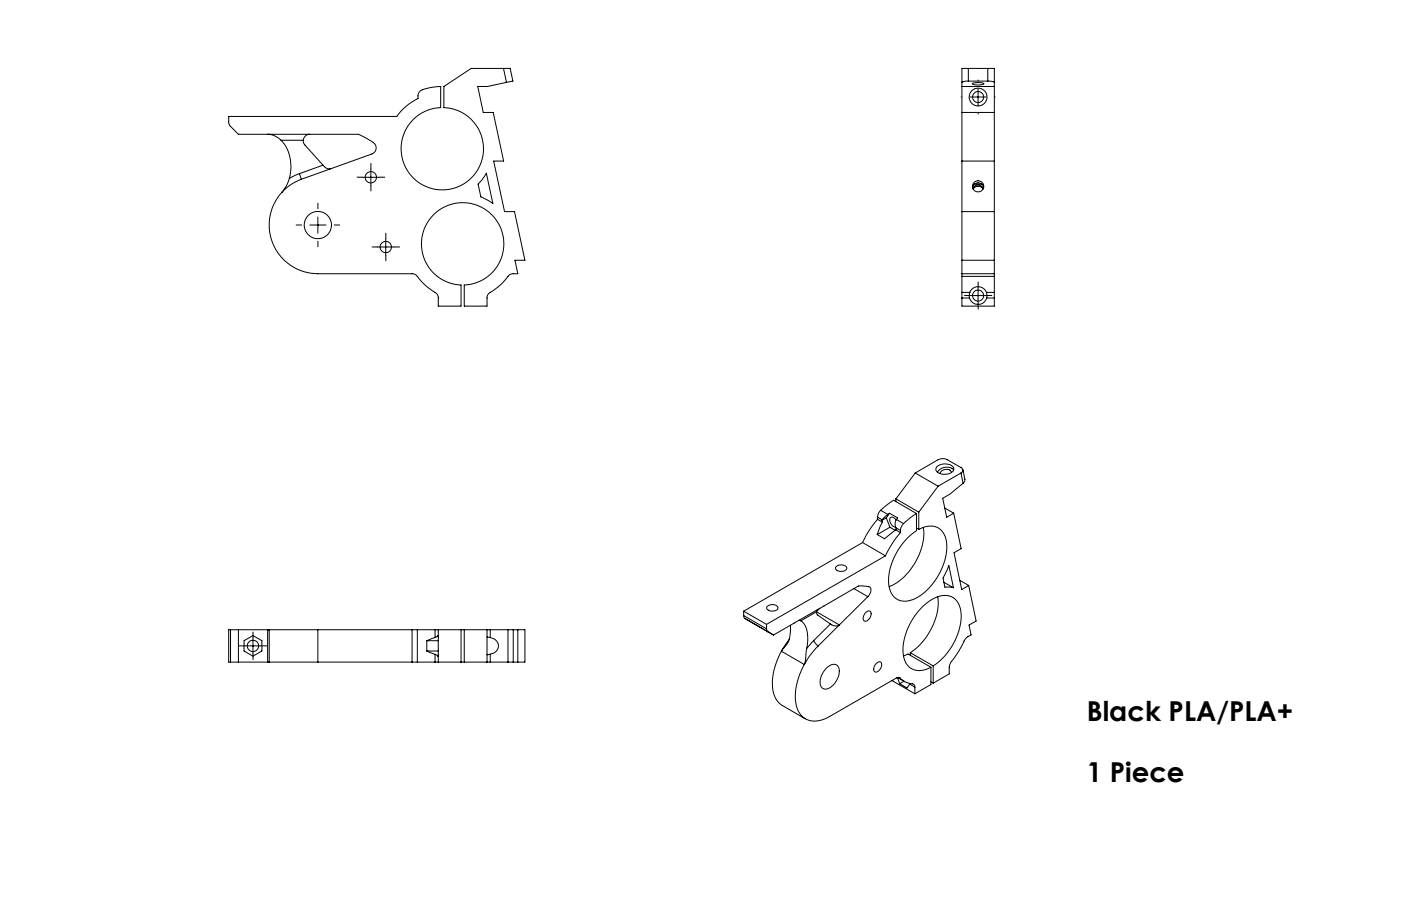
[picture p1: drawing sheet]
<svg xmlns="http://www.w3.org/2000/svg" width="432mm" height="279mm" viewBox="0 0 432 279" stroke-linecap="round" stroke-linejoin="round" font-family="sans-serif">
<defs><g id="words">
<g font-size="8.5">
<text x="334.9" y="222.3">Black PLA/PLA+</text>
<text x="334.9" y="241.2">1 Piece</text>
</g>
</g></defs>
<g fill="none" stroke="#000" stroke-width=".31" stroke-dasharray="15.2 1.3 1.3 1.3">
<path d="M296.5 29.9h-.3M301.5 24.9v-.2M301.5 34.9v.3M306.5 29.9h.2M111.8 54.6h-1.7M114.3 52.1v-1.7M114.3 57.1v1.8M116.8 54.6h1.8M93 69.4h-1.7M98 64.4v-1.7M98 74.4v1.7M103 69.4h1.7"/>
<path d="M116.4 76.2h-1.7M118.9 73.7v-1.8M118.9 78.7v1.7M121.4 76.2h1.8M299 91.1h-1.7M301.5 88.6v-1.7M301.5 93.6v1.7M304 91.1h1.7M75.5 199.2h-1.8M78 196.7v-1.8M80.5 199.2h1.7M78 201.7v1.7"/>
</g>
<g fill="none" stroke="#000" stroke-width=".31">
<path d="M155.2 21.1h-10l-8.4 5.6v6.5a12.7 12.7 0 0 1 10.4 19.2 12.7 12.7 0 0 1-21.8 0 12.7 12.7 0 0 1 10.4-19.2v-6.5a14.1 14.1 0 0 0-6.4 1.5l-.5 .8-.1 1.4a17 17 0 0 0-6.5 5.5h-51.8l.2 2.6 2.8 2.9h37l1.8 .9a8 8 0 0 1 3.6 2.7l-.1 1.3-.8 1-12.8 4.7M155.2 21.1h2l.9 3.9-2 .4M155.2 21.1l.9 4.3M156.1 25.4l-5.9 1.3h-3l1.7 8h3.1l3.2 15h-3l3.3 15.6h3.1l3.2 15h-3.1l.9 4.1-1.9 .1-1 .6a21.9 21.9 0 0 1-6.2 5.6l-.4 .9v2.8h-7v-6.5a12.7 12.7 0 0 0 10.8-18.6 12.7 12.7 0 0 0-21.4-1.7 12.7 12.7 0 0 0 7.6 20.1l2 .2v6.5h-7v-2.5a1.84 1.84 0 0 0-1-1.7 20.9 20.9 0 0 1-6-5.5l-.9-.3h-29.2a15 15 0 0 1-13.7-9 15 15 0 0 1 2.6-16.1M296.5 26.7h10M296.5 34.7h10M298.5 25l-1.5 .1-.5 .3M298.5 21.1h-2v63.3M298.5 21.1h5.9M298.5 25h5.9M298.5 21.1v3.9M298.9 29.9h5.1"/>
<path d="M299.7 25.7l1.7-.2a1.72 1.72 0 0 1 1.8 .4l-1.9 .3-1.3-.2zM301.4 27.4v5M304.4 25l1.5 .1 .6 .3M304.4 21.1h2.1v63.3M304.4 21.1v3.9M82.5 41.4l2.3 .5 1.8 1.4M86.6 43.3a12.5 12.5 0 0 1 2.6 11.7M86.6 43.3h6.9M89.2 55l-.9 2.3-1.4 2M92.3 53.6l-3.1 1.4M92.3 53.6l.6 1.7M92.9 55.3a15 15 0 0 0-6 4"/>
<path d="M93.5 43.3l.3 1.3 5.8 6.3M95.5 41.4l-1.2 .3-.6 .8-.2 .8M99.6 50.9a2.28 2.28 0 0 0 2.6 1.1M99.6 50.9l-7.3 2.7M102.2 52l-9.3 3.3M111.8 54.7h5M114.3 52.2v5M149.9 53.4l2 9.4-3.7-2.1-.8-3.9zM296.5 49.7h10M299.8 57.8a1.74 1.74 0 0 1 1.7-1.4 1.74 1.74 0 0 1 1.7 1.4M299.8 58.1a1.77 1.77 0 0 1 1.6-1.1 1.77 1.77 0 0 1 1.7 1.1M299.9 58.3a1.78 1.78 0 0 1 3.1 0"/>
<path d="M300.3 56.8h2.3M95.5 69.4h5M98 66.9v5M116.4 76.2h5M118.9 73.7v5M296.5 65.3h10M296.5 84.4v.8M296.5 85.2v5M296.5 90.2v1.7M296.5 80.3h10M296.5 84.4h10M296.5 91.9v2.5h10v-2.5"/>
<path d="M296.5 85.2h10M296.5 90.2h2.4M296.5 91.9h2.3M298.8 91.9a2.76 2.76 0 0 0 2.6 2 2.76 2.76 0 0 0 2.7-2M298.9 90.2a2.73 2.73 0 0 1 2.6-1.8 2.73 2.73 0 0 1 2.5 1.8M298.9 90.2l-.1 1.7M298.9 91.2h5.1M301.4 88.7v5M304 90.2l.1 1.7M304 90.2h2.5M304.1 91.9h2.4M306.5 84.4v.8"/>
<path d="M306.5 85.2v5M306.5 90.2v1.7M270.5 159.5l1.4 .8M270.5 159.5v.7M271.4 157.4l4-3.1 7.1 4.1M271.4 157.4l-.7 1-.2 1.1M271.4 157.4l2.2 1.2M273.2 159.7l1.1 2.9M273.2 159.7l-1.5 .8M273.6 158.6l-1.7 1.7M274.2 158.3l2.4 1.4-.3 .5M274.2 158.3l-.6 .3"/>
<path d="M274.2 158.3l-1 1.4M276.1 153.8l7.1 4.1M276.1 153.8v.9M282.1 145.9l7-4.1a3.3 3.3 0 0 1 2.9 0l4.2 2.4a.88 .88 0 0 1 .6 .9 .88 .88 0 0 1-.6 .8M282.1 145.9l7 4M282.1 145.9l-6 7.9M282.5 158.4l-4 3.1M282.5 158.4v5.3a19.7 19.7 0 0 0-8.6 16.7 5.1 5.1 0 0 0 7.5 4.5 19 19 0 0 0 10.3-18 5 5 0 0 0-7.8-4l-.7 .4M283.2 157.9v5.4M288.7 143.9a3.8 3.8 0 0 1 5.2 .3 1.95 1.95 0 0 1-2.3 2.1 2.6 2.6 0 0 1-3.2-1.6zM289.1 149.9l-5.9 8M291.2 156.7l2.7 1.6"/>
<path d="M293.3 145.7a1.97 1.97 0 0 0-1.9-1 1.97 1.97 0 0 0-1.7 1.4M293.9 144.9a3.3 3.3 0 0 0-5 .7M293.9 158.3l2.3 10.9-2.2 1.3 2.4 11.3 2.2-1.2M296.2 145.9l-7.1 4M296.2 145.9l.6 3.1M296.8 144.9l.6 2.9-.1 .7-.5 .5M296.8 149l-4.1 3.4-2.2 1.3 1.3 5.8 2.1-1.2M257.7 174.7a2.13 2.13 0 0 1 3.3 .5 2.06 2.06 0 0 1-3.5 .2zM265.9 167.3l7 4.1M265.9 167.3l-36.7 21.2M270.5 160.2a27.9 27.9 0 0 0-4.6 7.1M270.5 160.2l1.5 .8"/>
<path d="M271.7 160.5l.3 .5M271.9 160.3l-.2 .2M272 161l-1.6 3.9M272.9 171.4l-36.6 21.1M274.3 162.6l1.6 .9M274.3 162.6l-3.9 2.3M276 163.4l-3.4 2.8-2.2-1.3M276 163.4l1.5 .9M276.1 162.7l1.4 .9M276.1 162.7l.2 .4-.3 .3M276.2 160.4a1.04 1.04 0 0 0-.9-.9 1.04 1.04 0 0 0-1.1 .5 2.34 2.34 0 0 0 1.8 2.6M276.3 160.2l-.4 1.4 .2 1.1"/>
<path d="M276.3 160.2l2.2 1.3M277.5 164.3a30.6 30.6 0 0 0-4.6 7.1M277.5 163.6v.7M278.5 161.5l-.8 1.2-.2 .9M282.5 162.8l.7 .5M284.6 162.6a18.8 18.8 0 0 1-10.6 18.3M290.9 179.6l3 1.7M292.5 174.4l1.4 6.9-2.7-.2-.5-2.8zM295.8 179l2.8 1.6M71 194.2h-.5v10h.5M71 194.2h12M71 194.2v10"/>
<path d="M73.5 194.2v10M75.2 197.6l2.8-1.6 2.7 1.6v3.2l-2.7 1.6-2.8-1.6zM75.5 199.2h5M78 196.7v5M83 194.2h15M83 194.2h-.5v10l.5-.1M83 194.2v10M98 194.2v10M98 194.2h29M127 194.2h1.6M127 194.2v10M128.6 194.2h5.5"/>
<path d="M128.6 194.2v10M131.6 197.6h3.5M131.6 197.6v3.2M134.1 194.2h1M134.1 196.6l-2.5 1M134.1 194.2v2.4M135.1 196.4l-.2-.4-.8 .6M135.1 194.2v10M135.1 194.2h7M142.1 194.2h1M142.1 194.2v10M143.1 194.2v10"/>
<path d="M143.1 194.2h7M150.1 196.5l1 .1M150.1 194.2h1M150.1 194.2v10M151.1 196.6a2.56 2.56 0 0 1 2.5 2.6 2.56 2.56 0 0 1-2.5 2.6M151.1 194.2h5.5M151.1 194.2v2.4M156.6 194.2h1.6M156.6 194.2v10M158.2 194.2h3.6v10h-3.6M158.2 194.2v10M159.6 194.2v10"/>
<path d="M229.2 189.8l.4 .9M229.2 188.5l7.1 4M229.2 189.8l7.1 4.1M229.2 188.5v1.3M229.6 190.7l8.8 5.1M229.6 190.7l1.7 1M236.3 193.9l.2 .8 1.9 1.1M236.3 192.5v1.4M236.5 187a2.16 2.16 0 0 1 3.3 .4 2.1 2.1 0 0 1-3.4 .4l-.1-.4zM243.2 197.2l-2.4 3.6M243.6 192.8a9.1 9.1 0 0 1-2.5 7.6l-.3 .4M246.3 191.3l.5 .2"/>
<path d="M246.8 191.5a6 6 0 0 1 2.2 5.3l-.4 3.2M250.8 197.6l-2.2 2.4M250.8 197.6l1.3 1.6M251.6 188.7l.4 1 3.9 2.7M251.6 188.7l7.1 4a2.46 2.46 0 0 1-2.8-.3M251.6 188.7l-4.8 2.8M251.9 188l-.3 .7M252.1 199.2a24.5 24.5 0 0 0-4.2 5.7M252.7 187.6l-1 1M255.9 192.4l-5.1 5.2M263.2 181.5l4.3 2.5M266.8 188.9a.95 .95 0 0 1 1.4-.4 .95 .95 0 0 1 .2 1.4 1.58 1.58 0 0 1-2.2 1.4 2.26 2.26 0 0 1 .6-2.4z"/>
<path d="M267.5 184a2.25 2.25 0 0 0 .5-3l-3.5-.3-26.1 15.1M267.5 184l-15.4 15.2M289 184a19 19 0 0 1-7.7 16.8l-.7 .5M298.6 180.6l2.2 10.9-2.1 1.3 .6 3-1.8 1.3-3.1 5.4a5.4 5.4 0 0 0-1.8 3.3v2l-5 2.9M71 204.2h12M83 204.2h15M98 204.2h29M127 204.2h1.6M128.6 204.2h5.5M131.6 200.8l2.5 1M131.6 200.8h3.5M134.1 201.8l.8 .6 .2-.5"/>
<path d="M134.1 204.2h1M134.1 201.8v2.4M135.1 204.2h7M142.1 204.2h1M143.1 204.2h7M150.1 204.2h1M151.1 201.8h-1M151.1 204.2h5.5M151.1 201.8v2.4M156.6 204.2h1.6M240.8 200.8a18.2 18.2 0 0 0-2.3 13.3l1 1.9 1.4 1.5 7.3 4.2M240.8 200.8l7.1 4.1"/>
<path d="M247.9 204.9a17.4 17.4 0 0 0-2 14 5.9 5.9 0 0 0 8.2 2.8l22.2-12.6 .6-.2 .5 .2M248.6 200l-.4 3.9-.3 1M254.6 206.2a2.41 2.41 0 0 1 3.6-.8 5.4 5.4 0 0 1-2.4 6.7 1.86 1.86 0 0 1-2.2 .2 1.86 1.86 0 0 1-.8-2.2 6.9 6.9 0 0 1 1.8-3.9zM269.9 204.8a.92 .92 0 0 1 1-.7 .92 .92 0 0 1 .8 .7 2.24 2.24 0 0 1-2 2.4 1.6 1.6 0 0 1 .2-2.4zM274.9 209.9h.1M274.9 209.9l7.1 4.1M276.6 209l.7 1.9M276.6 208.9l2.1 1.2M277.1 208.9l.3 .2M277.3 210.9l2.2 1.3 .9-1.2M277.4 209.1a7.7 7.7 0 0 0 4.3 2l.3 .8M278.4 202.3l1.5-.6 7 4.1"/>
<path d="M278.6 210.1l-1.3 .8M280.4 211l1.6 .9M280.5 210.8l-.1 .2M280.6 201.3l7 4.1M280.6 201.3v.8M282 211.9v2.1M286.9 205.8v5.3l-4.9 2.9M286.9 210.3l.7 .4M287.6 205.4a19 19 0 0 0 8.5-17.5 5 5 0 0 0-7.4-3.8 18.9 18.9 0 0 0-10.3 18.1 5.1 5.1 0 0 0 7.8 3.9l.7-.3M287.6 205.4v5.3"/>
<circle cx="301.5" cy="29.9" r="1.7"/>
<circle cx="301.5" cy="29.9" r="2.74"/>
<circle cx="114.3" cy="54.7" r="1.75"/>
<circle cx="301.4" cy="57.5" r="1.73"/>
<circle cx="98" cy="69.4" r="4.2"/>
<circle cx="118.9" cy="76.2" r="1.76"/>
<circle cx="301.5" cy="91.2" r="1.7"/>
<circle cx="78" cy="199.2" r="1.75"/>
</g>
<use href="#words"/>
</svg>
